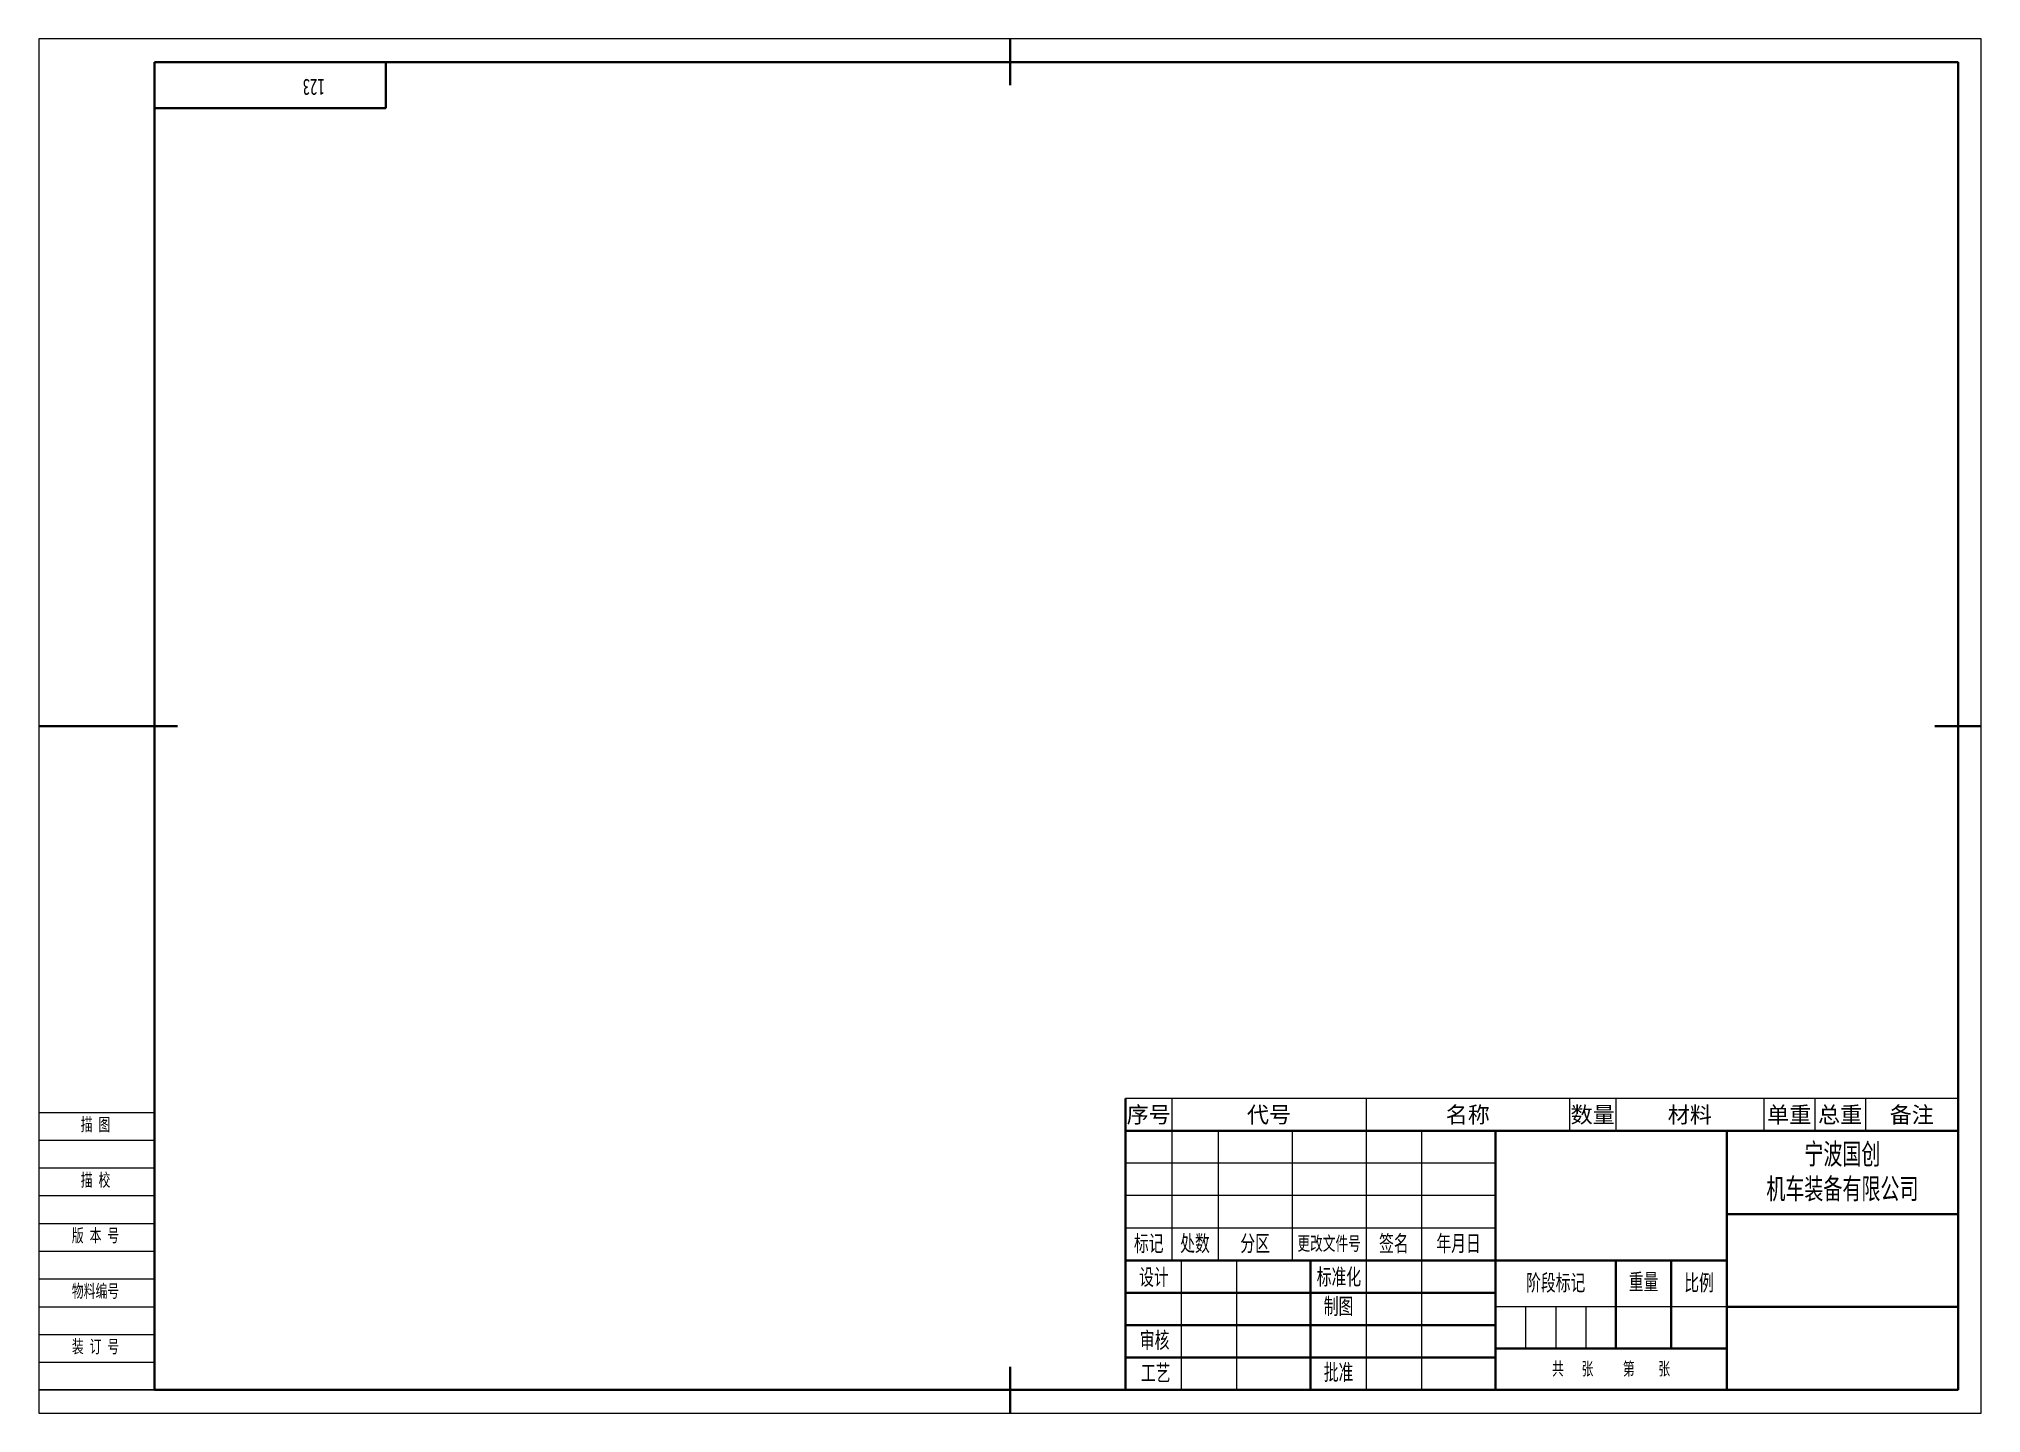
# Model space of a CAD drawing. Extents: x -415 to 5, y -61 to 236.
import ezdxf
from ezdxf.enums import TextEntityAlignment as Align

# ---------------------------------------------------------------- set-up
doc = ezdxf.new("R2010")
doc.units = 0
doc.header["$MEASUREMENT"] = 0
doc.layers.get('0').update_dxf_attribs({"linetype": 'CONTINUOUS'})
for name, color, linetype, lineweight in [('02标注线', 3, 'CONTINUOUS', 18), ('03细实线', 4, 'CONTINUOUS', 15), ('尺寸线层', 3, 'CONTINUOUS', 18), ('粗实线层', 7, 'CONTINUOUS', 35), ('细实线', 4, 'CONTINUOUS', 13), ('细实线层', 7, 'CONTINUOUS', 18)]:
    doc.layers.add(name, color=color, linetype=linetype, lineweight=lineweight)
doc.layers.add('1', color=7, linetype='CONTINUOUS')
doc.styles.add('仿宋', font='simfang.ttf', dxfattribs={"width": 0.67, "height": 2.8})
doc.styles.add('宋体', font='')
doc.styles.add('标准', font='txt.shx', dxfattribs={"bigfont": 'gbcbig.shx'})
doc.styles.get('宋体').set_extended_font_data('宋体')

# ---------------------------------------------------------------- blocks, each defined once
blk = doc.blocks.new('*X116')
at = {"layer": '粗实线层'}
for p, q in [((50, 0), (50, -10)), ((50, -10), (0, -10))]:
    blk.add_line(p, q, dxfattribs=at)
at = {"layer": '尺寸线层', "style": '标准'}
blk.add_attdef('图纸编号', text='', height=5.19, rotation=180, dxfattribs=at).set_placement((25, -5), align=Align.MIDDLE_CENTER)
blk = doc.blocks.new('$CAXA_FRAME_13B17AC1$_2')
at = {"layer": '粗实线层'}
for p, q in [((0, 148.5), (0, 138.5)), ((205, 143.5), (-185, 143.5)), ((-185, 143.5), (-185, -143.5)), ((205, -143.5), (205, 143.5)), ((-210, 0), (-180, 0)), ((210, 0), (200, 0)), ((0, -148.5), (0, -138.5)), ((-185, -143.5), (205, -143.5))]:
    blk.add_line(p, q, dxfattribs=at)
at = {"layer": '细实线层'}
for p, q in [((210, 148.5), (-210, 148.5)), ((-210, 148.5), (-210, -148.5)), ((210, -148.5), (210, 148.5)), ((-210, -148.5), (210, -148.5))]:
    blk.add_line(p, q, dxfattribs=at)
blk = doc.blocks.new('SPCADTITLE')
at = {"layer": '粗实线层'}
for p, q in [((-180, 56), (-180, 0)), ((-180, 56), (0, 56)), ((-100, 56), (-100, 0)), ((-50, 56), (-50, 0)), ((0, 0), (0, 56)), ((0, 38), (-50, 38)), ((-50, 28), (-180, 28)), ((-140, 28), (-140, 0)), ((-74, 28), (-74, 9)), ((-62, 28), (-62, 9)), ((-100, 21), (-180, 21)), ((0, 18), (-50, 18)), ((-100, 14), (-180, 14)), ((-50, 9), (-100, 9)), ((-100, 7), (-180, 7)), ((0, 0), (-180, 0))]:
    blk.add_line(p, q, dxfattribs=at)
at = {"layer": '细实线层'}
for p, q in [((-170, 56), (-170, 28)), ((-160, 56), (-160, 28)), ((-144, 56), (-144, 28)), ((-128, 56), (-128, 0)), ((-116, 56), (-116, 0)), ((-100, 49), (-180, 49)), ((-100, 42), (-180, 42)), ((-415, 36), (-390, 36)), ((-100, 35), (-180, 35)), ((-415, 30), (-390, 30)), ((-168, 28), (-168, 0)), ((-156, 28), (-156, 0)), ((-415, 24), (-390, 24)), ((-415, 18), (-390, 18)), ((-50, 18), (-100, 18)), ((-93.5, 18), (-93.5, 9)), ((-87, 18), (-87, 9)), ((-80.5, 18), (-80.5, 9)), ((-415, 12), (-390, 12))]:
    blk.add_line(p, q, dxfattribs=at)
at = {"layer": '02标注线', "char_height": 3.5, "attachment_point": 5, "line_spacing_factor": 0.963108, "style": '仿宋'}
for s, insert, width in [('阶段标记', (-87, 23), 26), ('重量', (-68, 23.25), 12), ('比例', (-56, 23), 12)]:
    blk.add_mtext(s, dxfattribs=dict(at, insert=insert, width=width))
at = {"layer": '03细实线', "style": '仿宋'}
for tag, height, width, p in [('USR_DJ', 3.5, 0.699444, (-68, 13.5)), ('比例', 3.5, 0.699444, (-56, 13.5)), ('共几张', 2, 0.67, (-84.11, 4.69)), ('第几张', 2, 0.67, (-66.9, 4.71))]:
    blk.add_attdef(tag, text='', height=height, dxfattribs=dict(at, width=width)).set_placement(p, align=Align.MIDDLE_CENTER)
at = {"layer": '1'}
for tag, height, style, width, p, p2 in [('SHEJI', 6.36, '宋体', 0.506972, (-167.75, 21.36), (-156.22, 21.36)), ('RIQI1', 2.8, '仿宋', 0.932592, (-153.13, 22.72), (-143.58, 22.72)), ('BIAOZHUNHUA', 6.36, '宋体', 0.230442, (-127.75, 21.36), (-116.22, 21.36)), ('RIQI4', 2.8, '仿宋', 0.932592, (-113.13, 22.72), (-103.58, 22.72)), ('ZHITU', 6.36, '宋体', 0.506972, (-127.75, 14.36), (-116.22, 14.36)), ('RIQI5', 2.8, '仿宋', 0.932592, (-113.13, 15.72), (-103.58, 15.72)), ('SHENHE', 6.36, '宋体', 0.422477, (-167.75, 7.36), (-156.22, 7.36)), ('RIQI2', 2.8, '仿宋', 0.932592, (-153.13, 8.72), (-143.58, 8.72)), ('GONGYI', 6.36, '宋体', 0.422477, (-167.75, 0.36), (-156.22, 0.36)), ('RIQI3', 2.8, '仿宋', 0.932592, (-153.13, 1.72), (-143.58, 1.72)), ('PIZHUN', 6.36, '宋体', 0.422477, (-127.75, 0.36), (-116.22, 0.36)), ('RIQI6', 2.8, '仿宋', 0.932592, (-113.13, 1.72), (-103.58, 1.72))]:
    blk.add_attdef(tag, text='', height=height, dxfattribs=dict(at, style=style, width=width)).set_placement(p, p2, align=Align.FIT)
at = {"layer": '1', "style": '标准', "width": 0.667, "flags": 1}
blk.add_attdef('ITEMKINDID', text='', height=2.5, dxfattribs=at).set_placement((-108.09, 10.09), align=Align.MIDDLE_CENTER)
at = {"layer": '尺寸线层', "attachment_point": 5, "line_spacing_factor": 0.963108, "style": '仿宋'}
for s, insert, char_height, width in [('版 本 号', (-402.74, 33.24), 2.8, 39.9562), ('标记', (-175, 31.5), 3.5, 16), ('处数', (-165, 31.5), 3.5, 16), ('分区', (-152, 31.5), 3.5, 16), ('更改文件号', (-136, 31.5), 3, 16), ('签名', (-122, 31.5), 3.5, 16), ('年月日', (-108, 31.5), 3.5, 16), ('设计', (-173.87, 24.21), 3.5, 16), ('标准化', (-133.87, 24.28), 3.5, 16), ('物料编号', (-402.74, 21.24), 2.8, 39.9562), ('制图', (-133.95, 17.92), 3.5, 16), ('审核', (-173.72, 10.6), 3.5, 16), ('工艺', (-173.5, 3.57), 3.5, 16), ('批准', (-133.95, 3.65), 3.5, 16), ('共   张     第    张', (-75.02, 4.44), 2.8, 46.2253)]:
    blk.add_mtext(s, dxfattribs=dict(at, insert=insert, char_height=char_height, width=width))
at = {"layer": '细实线', "insert": (-25, 47), "char_height": 4.5, "width": 50, "attachment_point": 5, "style": '仿宋'}
blk.add_mtext('{\\C3;宁波国创\\P机车装备有限公司}', dxfattribs=at)
at = {"layer": '细实线', "style": '仿宋', "width": 0.67}
for tag, p in [('MATERIAL', (-75, 42)), ('ITEMNAME', (-25, 28)), ('DRAWID', (-25, 9))]:
    blk.add_attdef(tag, text='', height=4.2, dxfattribs=at).set_placement(p, align=Align.MIDDLE_CENTER)
at = {"layer": '细实线', "ltscale": 0.5, "style": '宋体', "width": 0.455714}
blk.add_attdef('REVLABEL', text='', height=2.5, dxfattribs=at).set_placement((-405.57, 25.83), (-399.05, 25.83), align=Align.FIT)
at = {"layer": '细实线', "ltscale": 0.5, "style": '仿宋', "width": 0.67}
blk.add_attdef('ITEMCODE', text='', height=2.8, dxfattribs=at).set_placement((-402.7, 14.98), align=Align.MIDDLE_CENTER)
blk = doc.blocks.new('SPCADBOM')
for p, q in [((0, 7), (0, 0)), ((0, 0), (-180, 0))]:
    blk.add_line(p, q)
at = {"layer": '03细实线', "color": 0}
blk.add_line((0, 7), (-180, 7), dxfattribs=at)
at = {"layer": '03细实线'}
for p, q in [((-170, 7), (-170, 0)), ((-128, 7), (-128, 0)), ((-84, 7), (-84, 0)), ((-74, 7), (-74, 0)), ((-42, 7), (-42, 0)), ((-31, 7), (-31, 0)), ((-20, 7), (-20, 0))]:
    blk.add_line(p, q, dxfattribs=at)
at = {"layer": '粗实线层'}
blk.add_line((-180, 0), (-180, 7), dxfattribs=at)
at = {"layer": '细实线', "style": '仿宋'}
for tag, p in [('PI_INCEALSEQ', (-175, 3.5)), ('DRAWID', (-149, 3.5)), ('ITEMNAME', (-106, 3.5)), ('QTY', (-79, 3.5)), ('MATERIAL', (-58, 3.5)), ('USR_DJ', (-36.5, 3.5)), ('USR_ZJ', (-25.5, 3.5)), ('NOTE', (-10, 3.5))]:
    blk.add_attdef(tag, text='', height=3.5, dxfattribs=at).set_placement(p, align=Align.MIDDLE_CENTER)
at = {"layer": '细实线', "style": '仿宋', "flags": 1}
blk.add_attdef('ITEMCODE', text='', height=3.5, dxfattribs=at).set_placement((7.67, 3.51), align=Align.MIDDLE_CENTER)

msp = doc.modelspace()

# ---------------------------------------------------------------- linework, layer by layer
msp.add_line((-390, -56), (-415, -56))
at = {"layer": '细实线层'}
for p, q in [((-415, 4), (-390, 4)), ((-415, -2), (-390, -2)), ((-415, -8), (-390, -8)), ((-415, -14), (-390, -14)), ((-415, -50), (-390, -50))]:
    msp.add_line(p, q, dxfattribs=at)

# ---------------------------------------------------------------- block references
msp.add_blockref('SPCADBOM', (0, 0)).add_auto_attribs({'DRAWID': '代号', 'NOTE': '备注', 'USR_ZJ': '总重', 'USR_DJ': '单重', 'MATERIAL': '材料', 'QTY': '数量', 'ITEMNAME': '名称', 'PI_INCEALSEQ': '序号'})
msp.add_blockref('SPCADTITLE', (0, -56))
at = {"layer": '粗实线层'}
for name, p in [('$CAXA_FRAME_13B17AC1$_2', (-205, 87.5)), ('*X116', (-390, 231))]:
    msp.add_blockref(name, p, dxfattribs=at)

# ---------------------------------------------------------------- texts
at = {"insert": (-353.17, 223.81), "char_height": 3.5, "attachment_point": 1, "rotation": 180, "style": '仿宋'}
msp.add_mtext_dynamic_manual_height_columns('123', width=34.3712, gutter_width=14, heights=[0], dxfattribs=at)
at = {"layer": '尺寸线层', "char_height": 2.8, "width": 39.9562, "attachment_point": 5, "line_spacing_factor": 0.963108, "style": '仿宋'}
for s, insert in [('描 图', (-402.74, 1.24)), ('描 校', (-402.74, -10.76)), ('装 订 号', (-402.74, -46.76))]:
    msp.add_mtext(s, dxfattribs=dict(at, insert=insert))

doc.saveas('drawing.dxf')
